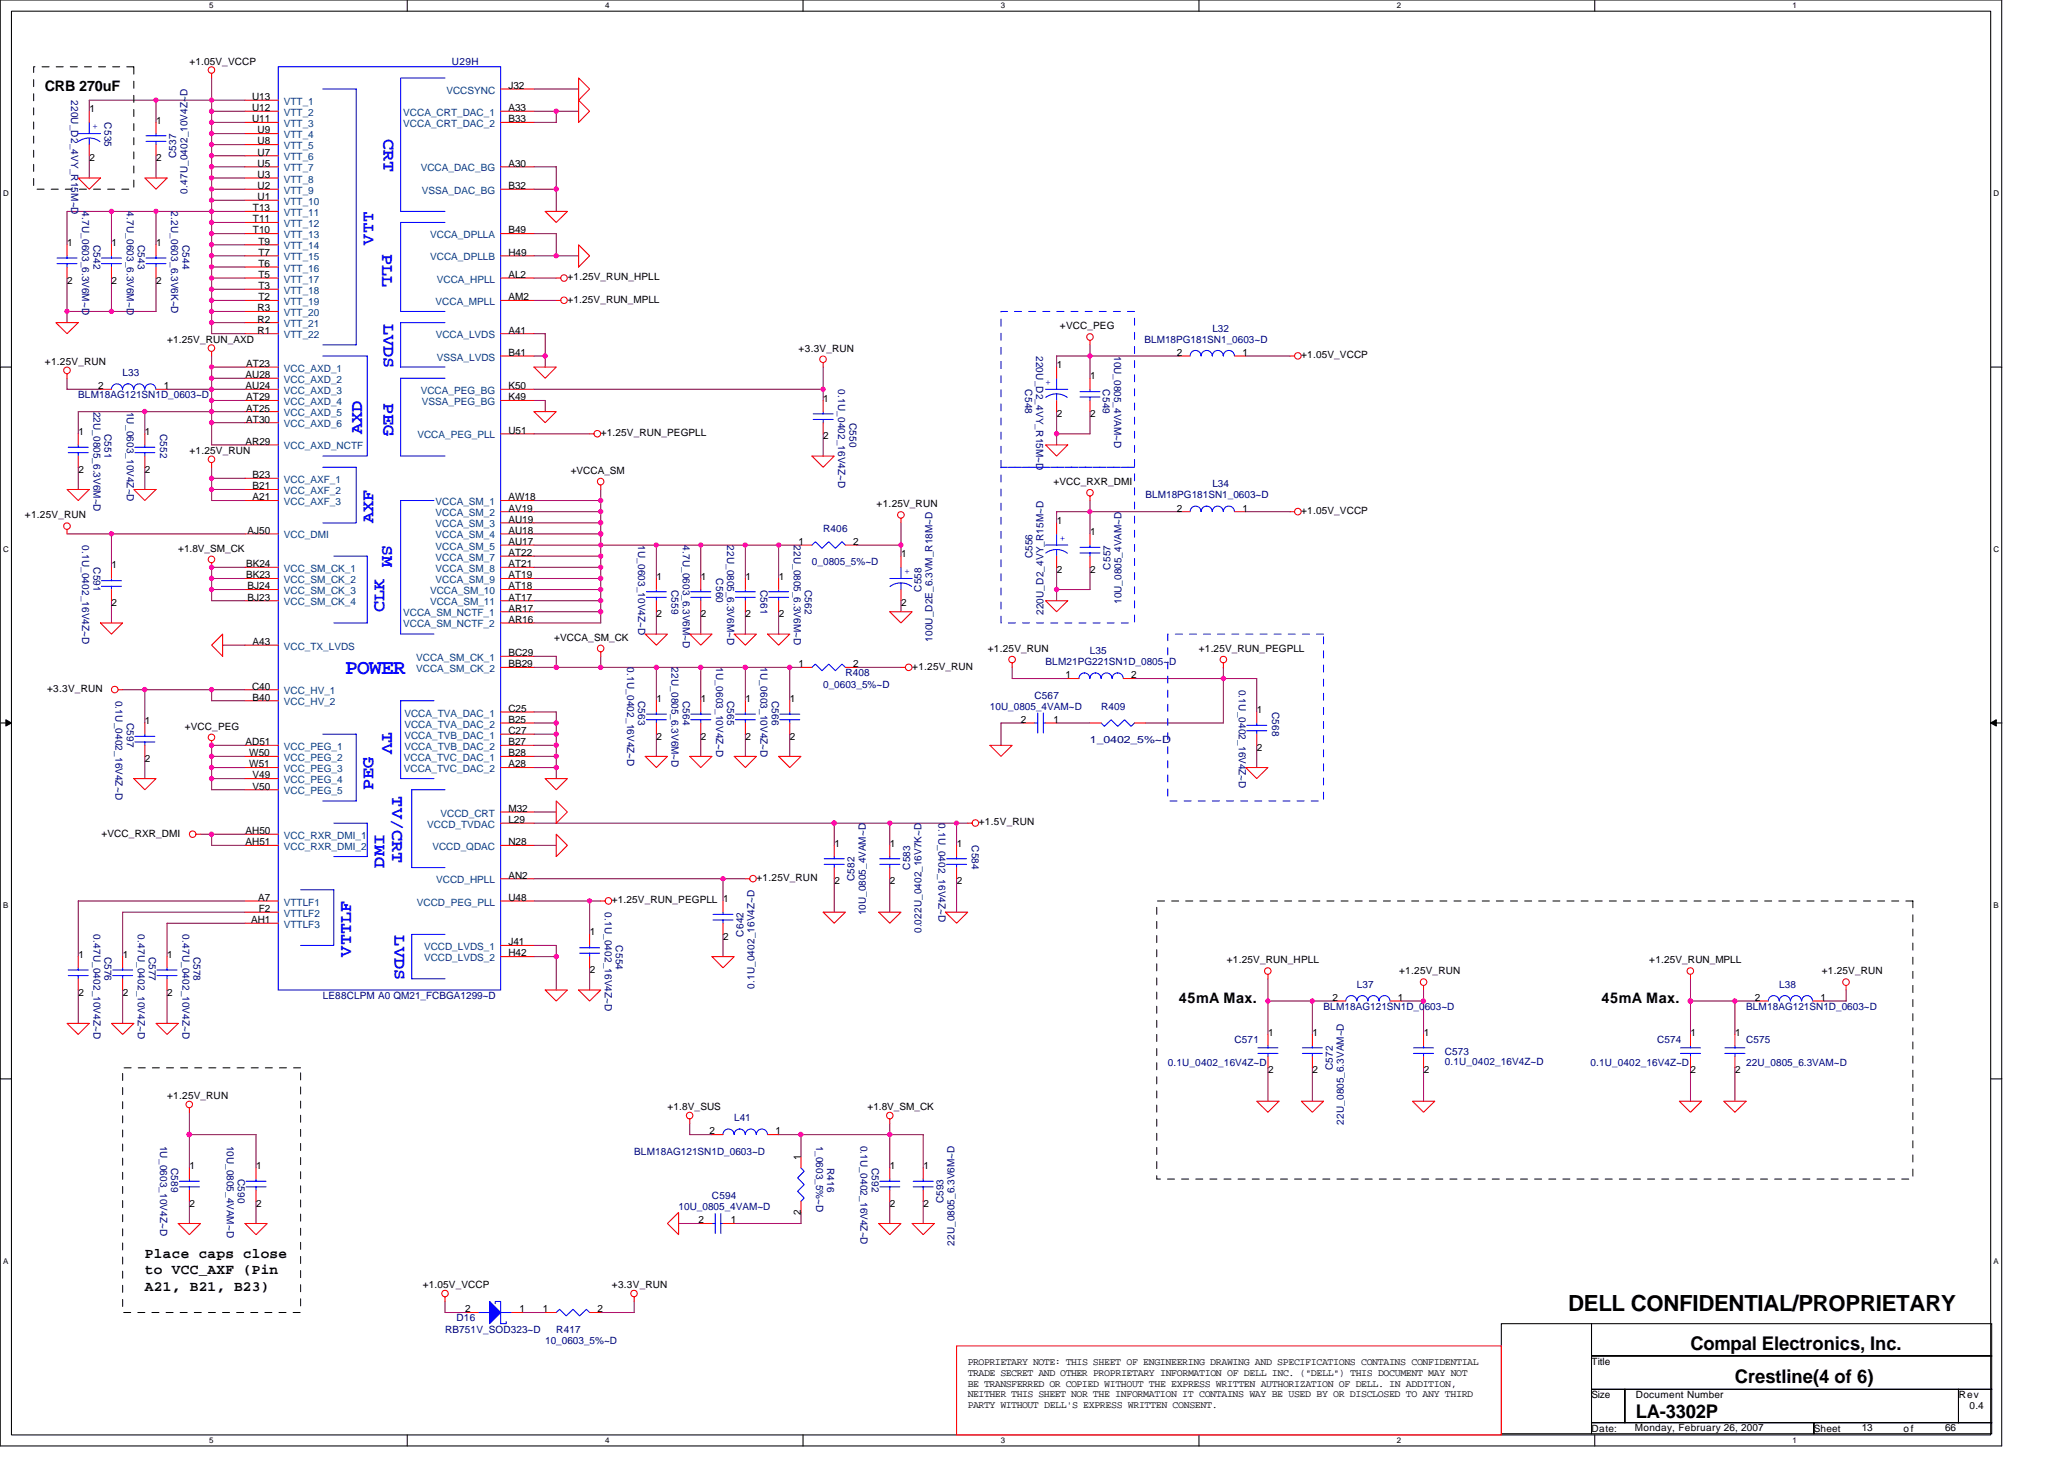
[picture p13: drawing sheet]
<svg xmlns="http://www.w3.org/2000/svg" width="297mm" height="210mm" viewBox="0 0 297 210" stroke-linecap="round" stroke-linejoin="round" font-family="sans-serif">
<defs><g id="words">
<text font-size="3.2" x="225.7" y="188.6">DELL CONFIDENTIAL/PROPRIETARY</text>
<text font-size="3" fill="#00f" x="49.7" y="97">POWER</text>
<g font-size="2.7">
<text x="243.3" y="194.2">Compal Electronics, Inc.</text>
<text x="235.4" y="204">LA-3302P</text>
<text x="249.7" y="199">Crestline(4 of 6)</text>
</g>
<g font-size="2.5" fill="#00f">
<text x="55.2" y="20" transform="rotate(90 55.2 20)">CRT</text>
<text x="53.7" y="35.2" transform="rotate(-90 53.7 35.2)">VTT</text>
<text x="55" y="36.5" transform="rotate(90 55 36.5)">PLL</text>
<text x="55.2" y="46.6" transform="rotate(90 55.2 46.6)">LVDS</text>
<text x="55.2" y="57.9" transform="rotate(90 55.2 57.9)">PEG</text>
<text x="52.1" y="62.4" transform="rotate(-90 52.1 62.4)">AXD</text>
<text x="53.7" y="75.2" transform="rotate(-90 53.7 75.2)">AXF</text>
<text x="55" y="78.4" transform="rotate(90 55 78.4)">SM</text>
<text x="55.3" y="88" transform="rotate(-90 55.3 88)">CLK</text>
<text x="55" y="105.3" transform="rotate(90 55 105.3)">TV</text>
<text x="53.7" y="113.6" transform="rotate(-90 53.7 113.6)">PEG</text>
<text x="56.4" y="114.6" transform="rotate(90 56.4 114.6)">TV/CRT</text>
<text x="55.3" y="124.8" transform="rotate(-90 55.3 124.8)">DMI</text>
<text x="50.5" y="137.6" transform="rotate(-90 50.5 137.6)">VTTLF</text>
<text x="56.8" y="134.6" transform="rotate(90 56.8 134.6)">LVDS</text>
</g>
<g font-size="2.1">
<text x="6.5" y="13.1">CRB 270uF</text>
<text x="169.7" y="144.4">45mA Max.</text>
<text x="230.5" y="144.4">45mA Max.</text>
<text x="20.8" y="181">Place caps close</text>
<text x="20.8" y="183.3">to VCC_AXF (Pin</text>
<text x="20.8" y="185.7">A21, B21, B23)</text>
</g>
<g font-size="1.4">
<text x="27.3" y="9.3">+1.05V_VCCP</text>
<text x="12.9" y="16.2">1</text>
<text x="22.5" y="17.8">1</text>
<text x="36.3" y="14.4">U13</text>
<text x="36.3" y="16">U12</text>
<text x="36.3" y="17.6">U11</text>
<text x="73.2" y="12.8">J32</text>
<text x="73.2" y="16">A33</text>
<text x="73.2" y="17.6">B33</text>
<text x="12.9" y="23.2">2</text>
<text x="22.5" y="23.2">2</text>
<text x="37.1" y="19.2">U9</text>
<text x="37.1" y="20.8">U8</text>
<text x="37.1" y="22.4">U7</text>
<text x="37.1" y="24">U5</text>
<text x="73.2" y="24">A30</text>
<text x="37.1" y="25.6">U3</text>
<text x="37.1" y="27.2">U2</text>
<text x="37.1" y="28.8">U1</text>
<text x="73.2" y="27.2">B32</text>
<text x="9.7" y="35.4">1</text>
<text x="16.1" y="35.4">1</text>
<text x="22.5" y="35.4">1</text>
<text x="36.4" y="30.4">T13</text>
<text x="36.4" y="32">T11</text>
<text x="36.4" y="33.6">T10</text>
<text x="37.2" y="35.2">T9</text>
<text x="73.2" y="33.6">B49</text>
<text x="9.7" y="40.8">2</text>
<text x="16.1" y="40.8">2</text>
<text x="22.5" y="40.8">2</text>
<text x="37.2" y="36.8">T7</text>
<text x="37.2" y="38.4">T6</text>
<text x="37.2" y="40">T5</text>
<text x="37.2" y="41.6">T3</text>
<text x="73.2" y="36.8">H49</text>
<text x="73.2" y="40">AL2</text>
<text x="81.7" y="40.3">+1.25V_RUN_HPLL</text>
<text x="37.1" y="44.8">R3</text>
<text x="37.1" y="46.4">R2</text>
<text x="37.1" y="48">R1</text>
<text x="37.2" y="43.2">T2</text>
<text x="73.2" y="43.2">AM2</text>
<text x="73.2" y="48">A41</text>
<text x="81.7" y="43.5">+1.25V_RUN_MPLL</text>
<text x="152.5" y="47.4">+VCC_PEG</text>
<text x="6.5" y="52.5">+1.25V_RUN</text>
<text x="24" y="49.3">+1.25V_RUN_AXD</text>
<text x="35.5" y="52.8">AT23</text>
<text x="73.2" y="51.2">B41</text>
<text x="114.9" y="50.6">+3.3V_RUN</text>
<text x="152.1" y="53">1</text>
<text x="169.4" y="51.2">2</text>
<text x="178.8" y="51.2">1</text>
<text x="187.3" y="51.5">+1.05V_VCCP</text>
<text x="14.1" y="56">2</text>
<text x="23.6" y="56">1</text>
<text x="35.3" y="54.4">AU28</text>
<text x="35.3" y="56">AU24</text>
<text x="35.5" y="57.6">AT29</text>
<text x="35.5" y="59.2">AT25</text>
<text x="73.2" y="56">K50</text>
<text x="73.2" y="57.6">K49</text>
<text x="118.5" y="57.8">1</text>
<text x="156.9" y="54.6">1</text>
<text x="11.3" y="62.6">1</text>
<text x="20.9" y="62.6">1</text>
<text x="27.3" y="65.3">+1.25V_RUN</text>
<text x="35.3" y="64">AR29</text>
<text x="35.5" y="60.8">AT30</text>
<text x="73.2" y="62.4">U51</text>
<text x="86.5" y="62.7">+1.25V_RUN_PEGPLL</text>
<text x="118.5" y="63.2">2</text>
<text x="152.1" y="60">2</text>
<text x="156.9" y="60">2</text>
<text x="11.3" y="68">2</text>
<text x="20.9" y="68">2</text>
<text x="36.4" y="68.8">B23</text>
<text x="36.4" y="70.4">B21</text>
<text x="36.4" y="72">A21</text>
<text x="73.2" y="72">AW18</text>
<text x="82.1" y="68.2">+VCCA_SM</text>
<text x="151.6" y="69.8">+VCC_RXR_DMI</text>
<text x="3.6" y="74.6">+1.25V_RUN</text>
<text x="35.6" y="76.8">AJ50</text>
<text x="73.2" y="73.6">AV19</text>
<text x="73.2" y="75.2">AU19</text>
<text x="73.2" y="76.8">AU18</text>
<text x="126.1" y="73">+1.25V_RUN</text>
<text x="152.1" y="75.4">1</text>
<text x="156.9" y="77">1</text>
<text x="169.4" y="73.6">2</text>
<text x="178.8" y="73.6">1</text>
<text x="187.3" y="74">+1.05V_VCCP</text>
<text x="16.1" y="81.8">1</text>
<text x="25.7" y="79.4">+1.8V_SM_CK</text>
<text x="35.4" y="81.6">BK24</text>
<text x="35.4" y="83.2">BK23</text>
<text x="73.2" y="78.4">AU17</text>
<text x="73.2" y="80">AT22</text>
<text x="73.2" y="81.6">AT21</text>
<text x="73.2" y="83.2">AT19</text>
<text x="94.5" y="83.4">1</text>
<text x="100.9" y="83.4">1</text>
<text x="107.3" y="83.4">1</text>
<text x="112.1" y="83.4">1</text>
<text x="114.9" y="78.4">1</text>
<text x="122.8" y="78.4">2</text>
<text x="129.7" y="80.2">1</text>
<text x="152.1" y="82.4">2</text>
<text x="156.9" y="82.4">2</text>
<text x="16.1" y="87.2">2</text>
<text x="35.6" y="84.8">BJ24</text>
<text x="35.6" y="86.4">BJ23</text>
<text x="73.2" y="84.8">AT18</text>
<text x="73.2" y="86.4">AT17</text>
<text x="73.2" y="88">AR17</text>
<text x="73.2" y="89.6">AR16</text>
<text x="94.5" y="88.8">2</text>
<text x="100.9" y="88.8">2</text>
<text x="107.3" y="88.8">2</text>
<text x="112.1" y="88.8">2</text>
<text x="129.7" y="87.2">2</text>
<text x="36.4" y="92.8">A43</text>
<text x="73.2" y="94.4">BC29</text>
<text x="73.2" y="96">BB29</text>
<text x="79.7" y="92.2">+VCCA_SM_CK</text>
<text x="114.9" y="96">1</text>
<text x="122.8" y="96">2</text>
<text x="142.2" y="93.8">+1.25V_RUN</text>
<text x="172.5" y="93.8">+1.25V_RUN_PEGPLL</text>
<text x="6.8" y="99.5">+3.3V_RUN</text>
<text x="36.3" y="99.2">C40</text>
<text x="36.4" y="100.8">B40</text>
<text x="94.5" y="101">1</text>
<text x="100.9" y="101">1</text>
<text x="107.3" y="101">1</text>
<text x="113.7" y="101">1</text>
<text x="131.3" y="96.4">+1.25V_RUN</text>
<text x="153.3" y="97.6">1</text>
<text x="162.8" y="97.6">2</text>
<text x="20.9" y="104.2">1</text>
<text x="26.6" y="105">+VCC_PEG</text>
<text x="35.3" y="107.2">AD51</text>
<text x="73.2" y="102.4">C25</text>
<text x="73.2" y="104">B25</text>
<text x="73.2" y="105.6">C27</text>
<text x="73.2" y="107.2">B27</text>
<text x="94.5" y="106.4">2</text>
<text x="100.9" y="106.4">2</text>
<text x="107.3" y="106.4">2</text>
<text x="113.7" y="106.4">2</text>
<text x="146.9" y="104">2</text>
<text x="151.6" y="104">1</text>
<text x="180.9" y="102.6">1</text>
<text x="20.9" y="109.6">2</text>
<text x="35.9" y="108.8">W50</text>
<text x="35.9" y="110.4">W51</text>
<text x="36.4" y="112">V49</text>
<text x="36.4" y="113.6">V50</text>
<text x="73.2" y="108.8">B28</text>
<text x="73.2" y="110.4">A28</text>
<text x="180.9" y="108">2</text>
<text x="35.3" y="120">AH50</text>
<text x="73.2" y="116.8">M32</text>
<text x="73.2" y="118.4">L29</text>
<text x="140.9" y="118.7">+1.5V_RUN</text>
<text x="14.6" y="120.4">+VCC_RXR_DMI</text>
<text x="35.3" y="121.6">AH51</text>
<text x="73.2" y="121.6">N28</text>
<text x="120.1" y="121.8">1</text>
<text x="128.1" y="121.8">1</text>
<text x="137.7" y="121.8">1</text>
<text x="37.2" y="129.6">A7</text>
<text x="37.2" y="131.2">F2</text>
<text x="73.2" y="126.4">AN2</text>
<text x="73.2" y="129.6">U48</text>
<text x="88" y="130">+1.25V_RUN_PEGPLL 1</text>
<text x="108.9" y="126.7">+1.25V_RUN</text>
<text x="120.1" y="127.2">2</text>
<text x="128.1" y="127.2">2</text>
<text x="137.7" y="127.2">2</text>
<text x="11.3" y="137.8">1</text>
<text x="17.7" y="137.8">1</text>
<text x="24.1" y="137.8">1</text>
<text x="36.1" y="132.8">AH1</text>
<text x="73.2" y="136">J41</text>
<text x="73.2" y="137.6">H42</text>
<text x="84.9" y="134.6">1</text>
<text x="104.1" y="135.2">2</text>
<text x="11.3" y="143.2">2</text>
<text x="17.7" y="143.2">2</text>
<text x="24.1" y="143.2">2</text>
<text x="84.9" y="140">2</text>
<text x="176.5" y="138.6">+1.25V_RUN_HPLL</text>
<text x="191.7" y="144">2</text>
<text x="201.2" y="144">1</text>
<text x="201.4" y="140.2">+1.25V_RUN</text>
<text x="237.4" y="138.6">+1.25V_RUN_MPLL</text>
<text x="252.6" y="144">2</text>
<text x="262" y="144">1</text>
<text x="262.2" y="140.2">+1.25V_RUN</text>
<text x="182.5" y="149">1</text>
<text x="188.9" y="149">1</text>
<text x="204.9" y="149">1</text>
<text x="243.3" y="149">1</text>
<text x="249.7" y="149">1</text>
<text x="182.5" y="154.4">2</text>
<text x="188.9" y="154.4">2</text>
<text x="204.9" y="154.4">2</text>
<text x="243.3" y="154.4">2</text>
<text x="249.7" y="154.4">2</text>
<text x="24" y="158.1">+1.25V_RUN</text>
<text x="96.1" y="159.7">+1.8V_SUS</text>
<text x="124.9" y="159.7">+1.8V_SM_CK</text>
<text x="102.1" y="163.2">2</text>
<text x="111.6" y="163.2">1</text>
<text x="115.2" y="166.9" transform="rotate(-90 115.2 166.9)">1</text>
<text x="27.3" y="168.2">1</text>
<text x="27.3" y="173.7">2</text>
<text x="36.9" y="168.2">1</text>
<text x="36.9" y="173.7">2</text>
<text x="128.1" y="168.2">1</text>
<text x="128.1" y="173.7">2</text>
<text x="132.9" y="168.2">1</text>
<text x="132.9" y="173.7">2</text>
<text x="100.5" y="176">2</text>
<text x="105.2" y="176">1</text>
<text x="115.2" y="174.8" transform="rotate(-90 115.2 174.8)">2</text>
<text x="60.9" y="185.3">+1.05V_VCCP</text>
<text x="88" y="185.3">+3.3V_RUN</text>
<text x="66.9" y="188.8">2</text>
<text x="74.8" y="188.8">1</text>
<text x="78.1" y="188.8">1</text>
<text x="86" y="188.8">2</text>
<text x="139.3" y="196.4">PROPRIETARY NOTE: THIS SHEET OF ENGINEERING DRAWING AND SPECIFICATIONS CONTAINS CONFIDENTIAL</text>
<text x="139.3" y="197.9">TRADE SECRET AND OTHER PROPRIETARY INFORMATION OF DELL INC. (&quot;DELL&quot;) THIS DOCUMENT MAY NOT</text>
<text x="229" y="196.4">Title</text>
<text x="139.3" y="199.5">BE TRANSFERRED OR COPIED WITHOUT THE EXPRESS WRITTEN AUTHORIZATION OF DELL. IN ADDITION,</text>
<text x="139.3" y="201">NEITHER THIS SHEET NOR THE INFORMATION IT CONTAINS WAY BE USED BY OR DISCLOSED TO ANY THIRD</text>
<text x="139.3" y="202.6">PARTY WITHOUT DELL'S EXPRESS WRITTEN CONSENT.</text>
<text x="229" y="201.2">Size</text>
<text x="235.4" y="201.2">Document Number</text>
<text x="281.9" y="201.2">Rev</text>
<text x="283.4" y="202.8">0.4</text>
<text x="229" y="206">Date:</text>
<text x="235.3" y="205.8">Monday, February 26, 2007</text>
<text x="261" y="206">Sheet</text>
<text x="267.9" y="205.8">13</text>
<text x="274" y="206">of</text>
<text x="279.9" y="205.8">66</text>
</g>
<g font-size="1.4" fill="#000080">
<text x="65" y="9.3">U29H</text>
<text x="10.2" y="14.4" transform="rotate(90 10.2 14.4)">220U_D2_4VY_R15M~D</text>
<text x="15" y="17.6" transform="rotate(90 15 17.6)">C535</text>
<text x="25.4" y="22.7" transform="rotate(-90 25.4 22.7)">C537</text>
<text x="27" y="27.9" transform="rotate(-90 27 27.9)">0.47U_0402_10V4Z~D</text>
<text x="11.8" y="30.4" transform="rotate(90 11.8 30.4)">4.7U_0603_6.3V6M~D</text>
<text x="13.4" y="35.2" transform="rotate(90 13.4 35.2)">C542</text>
<text x="18.2" y="30.4" transform="rotate(90 18.2 30.4)">4.7U_0603_6.3V6M~D</text>
<text x="19.8" y="35.2" transform="rotate(90 19.8 35.2)">C543</text>
<text x="24.6" y="30.4" transform="rotate(90 24.6 30.4)">2.2U_0603_6.3V6K~D</text>
<text x="26.2" y="35.2" transform="rotate(90 26.2 35.2)">C544</text>
<text x="174.5" y="47.7">L32</text>
<text x="149.1" y="51.2" transform="rotate(90 149.1 51.2)">220U_D2_4VY_R15M~D</text>
<text x="160.3" y="51.2" transform="rotate(90 160.3 51.2)">10U_0805_4VAM~D</text>
<text x="164.7" y="49.3">BLM18PG181SN1_0603~D</text>
<text x="11.3" y="57.3">BLM18AG121SN1D_0603~D</text>
<text x="13.4" y="59.2" transform="rotate(90 13.4 59.2)">22U_0805_6.3V6M~D</text>
<text x="17.6" y="54.1">L33</text>
<text x="18.2" y="59.2" transform="rotate(90 18.2 59.2)">1U_0603_10V4Z~D</text>
<text x="120.6" y="56" transform="rotate(90 120.6 56)">0.1U_0402_16V4Z~D</text>
<text x="147.5" y="56" transform="rotate(90 147.5 56)">C548</text>
<text x="158.7" y="56" transform="rotate(90 158.7 56)">C549</text>
<text x="15" y="62.4" transform="rotate(90 15 62.4)">C551</text>
<text x="23" y="62.4" transform="rotate(90 23 62.4)">C552</text>
<text x="122.3" y="60.8" transform="rotate(90 122.3 60.8)">C550</text>
<text x="164.9" y="71.7">BLM18PG181SN1_0603~D</text>
<text x="174.5" y="70.1">L34</text>
<text x="118.5" y="76.5">R406</text>
<text x="11.8" y="78.4" transform="rotate(90 11.8 78.4)">0.1U_0402_16V4Z~D</text>
<text x="13.4" y="81.6" transform="rotate(90 13.4 81.6)">C591</text>
<text x="91.8" y="78.4" transform="rotate(90 91.8 78.4)">1U_0603_10V4Z~D</text>
<text x="98.3" y="78.4" transform="rotate(90 98.3 78.4)">4.7U_0603_6.3V6M~D</text>
<text x="103.1" y="83.2" transform="rotate(90 103.1 83.2)">C560</text>
<text x="104.6" y="78.4" transform="rotate(90 104.6 78.4)">22U_0805_6.3V6M~D</text>
<text x="114.3" y="78.4" transform="rotate(90 114.3 78.4)">22U_0805_6.3V6M~D</text>
<text x="116.9" y="81.3">0_0805_5%~D</text>
<text x="148.6" y="80.3" transform="rotate(-90 148.6 80.3)">C556</text>
<text x="159.8" y="81.9" transform="rotate(-90 159.8 81.9)">C557</text>
<text x="96.6" y="84.8" transform="rotate(90 96.6 84.8)">C559</text>
<text x="109.4" y="84.8" transform="rotate(90 109.4 84.8)">C561</text>
<text x="115.8" y="84.8" transform="rotate(90 115.8 84.8)">C562</text>
<text x="132.6" y="85.1" transform="rotate(-90 132.6 85.1)">C558</text>
<text x="150.2" y="88.5" transform="rotate(-90 150.2 88.5)">220U_D2_4VY_R15M~D</text>
<text x="161.4" y="86.9" transform="rotate(-90 161.4 86.9)">10U_0805_4VAM~D</text>
<text x="134.2" y="92.4" transform="rotate(-90 134.2 92.4)">100U_D2E_6.3VM_R18M~D</text>
<text x="150.5" y="95.7">BLM21PG221SN1D_0805~D</text>
<text x="156.9" y="94.1">L35</text>
<text x="16.6" y="100.8" transform="rotate(90 16.6 100.8)">0.1U_0402_16V4Z~D</text>
<text x="90.3" y="96" transform="rotate(90 90.3 96)">0.1U_0402_16V4Z~D</text>
<text x="91.8" y="100.8" transform="rotate(90 91.8 100.8)">C563</text>
<text x="96.6" y="96" transform="rotate(90 96.6 96)">22U_0805_6.3V6M~D</text>
<text x="98.3" y="100.8" transform="rotate(90 98.3 100.8)">C564</text>
<text x="103.1" y="96" transform="rotate(90 103.1 96)">1U_0603_10V4Z~D</text>
<text x="104.6" y="100.8" transform="rotate(90 104.6 100.8)">C565</text>
<text x="109.4" y="96" transform="rotate(90 109.4 96)">1U_0603_10V4Z~D</text>
<text x="111.1" y="100.8" transform="rotate(90 111.1 100.8)">C566</text>
<text x="118.5" y="98.9">0_0603_5%~D</text>
<text x="121.7" y="97.3">R408</text>
<text x="148.9" y="100.5">C567</text>
<text x="178.3" y="99.2" transform="rotate(90 178.3 99.2)">0.1U_0402_16V4Z~D</text>
<text x="18.2" y="104" transform="rotate(90 18.2 104)">C597</text>
<text x="142.5" y="102.1">10U_0805_4VAM~D</text>
<text x="156.9" y="106.9">1_0402_5%~D</text>
<text x="158.5" y="102.1">R409</text>
<text x="183.1" y="102.4" transform="rotate(90 183.1 102.4)">C568</text>
<text x="135.1" y="118.4" transform="rotate(90 135.1 118.4)">0.1U_0402_16V4Z~D</text>
<text x="131" y="125.1" transform="rotate(-90 131 125.1)">C583</text>
<text x="139.8" y="121.6" transform="rotate(90 139.8 121.6)">C584</text>
<text x="87.1" y="131.2" transform="rotate(90 87.1 131.2)">0.1U_0402_16V4Z~D</text>
<text x="123" y="126.7" transform="rotate(-90 123 126.7)">C582</text>
<text x="124.6" y="131.7" transform="rotate(-90 124.6 131.7)">10U_0805_4VAM~D</text>
<text x="13.4" y="134.4" transform="rotate(90 13.4 134.4)">0.47U_0402_10V4Z~D</text>
<text x="15" y="137.6" transform="rotate(90 15 137.6)">C576</text>
<text x="19.8" y="134.4" transform="rotate(90 19.8 134.4)">0.47U_0402_10V4Z~D</text>
<text x="21.4" y="137.6" transform="rotate(90 21.4 137.6)">C577</text>
<text x="26.2" y="134.4" transform="rotate(90 26.2 134.4)">0.47U_0402_10V4Z~D</text>
<text x="27.8" y="137.6" transform="rotate(90 27.8 137.6)">C578</text>
<text x="88.6" y="136" transform="rotate(90 88.6 136)">C554</text>
<text x="107" y="134.7" transform="rotate(-90 107 134.7)">C642</text>
<text x="132.6" y="134.3" transform="rotate(-90 132.6 134.3)">0.022U_0402_16V7K~D</text>
<text x="46.5" y="143.7">LE88CLPM A0 QM21_FCBGA1299~D</text>
<text x="108.6" y="142.3" transform="rotate(-90 108.6 142.3)">0.1U_0402_16V4Z~D</text>
<text x="195.3" y="142.1">L37</text>
<text x="256.1" y="142.1">L38</text>
<text x="190.5" y="145.3">BLM18AG121SN1D_0603~D</text>
<text x="251.3" y="145.3">BLM18AG121SN1D_0603~D</text>
<text x="168.1" y="153.3">0.1U_0402_16V4Z~D</text>
<text x="177.7" y="150.1">C571</text>
<text x="191.8" y="153.9" transform="rotate(-90 191.8 153.9)">C572</text>
<text x="207.9" y="151.7">C573</text>
<text x="207.9" y="153.2">0.1U_0402_16V4Z~D</text>
<text x="228.9" y="153.3">0.1U_0402_16V4Z~D</text>
<text x="238.5" y="150.1">C574</text>
<text x="251.3" y="150.1">C575</text>
<text x="251.3" y="153.3">22U_0805_6.3VAM~D</text>
<text x="105.7" y="161.3">L41</text>
<text x="193.4" y="161.8" transform="rotate(-90 193.4 161.8)">22U_0805_6.3VAM~D</text>
<text x="23" y="164.8" transform="rotate(90 23 164.8)">1U_0603_10V4Z~D</text>
<text x="32.6" y="164.8" transform="rotate(90 32.6 164.8)">10U_0805_4VAM~D</text>
<text x="91.3" y="166.1">BLM18AG121SN1D_0603~D</text>
<text x="117.5" y="164.8" transform="rotate(90 117.5 164.8)">1_0603_5%~D</text>
<text x="123.8" y="164.8" transform="rotate(90 123.8 164.8)">0.1U_0402_16V4Z~D</text>
<text x="24.6" y="168" transform="rotate(90 24.6 168)">C589</text>
<text x="34.2" y="169.6" transform="rotate(90 34.2 169.6)">C590</text>
<text x="102.5" y="172.5">C594</text>
<text x="119.1" y="168" transform="rotate(90 119.1 168)">R416</text>
<text x="125.5" y="168" transform="rotate(90 125.5 168)">C592</text>
<text x="135.8" y="173.1" transform="rotate(-90 135.8 173.1)">C593</text>
<text x="97.7" y="174.1">10U_0805_4VAM~D</text>
<text x="137.4" y="179.2" transform="rotate(-90 137.4 179.2)">22U_0805_6.3V6M~D</text>
<text x="64" y="191.7">RB751V_SOD323~D</text>
<text x="65.7" y="190.1">D16</text>
<text x="80" y="191.7">R417</text>
<text x="78.5" y="193.3">10_0603_5%~D</text>
</g>
<g font-size="1.4" fill="#004080">
<text x="40.8" y="15.1">VTT_1</text>
<text x="40.8" y="16.7">VTT_2</text>
<text x="58" y="16.7">VCCA_CRT_DAC_1</text>
<text x="64.2" y="13.5">VCCSYNC</text>
<text x="40.8" y="18.3">VTT_3</text>
<text x="40.8" y="19.9">VTT_4</text>
<text x="40.8" y="21.5">VTT_5</text>
<text x="40.8" y="23.1">VTT_6</text>
<text x="58" y="18.3">VCCA_CRT_DAC_2</text>
<text x="40.8" y="24.7">VTT_7</text>
<text x="40.8" y="26.3">VTT_8</text>
<text x="40.8" y="27.9">VTT_9</text>
<text x="40.8" y="29.5">VTT_10</text>
<text x="60.6" y="24.7">VCCA_DAC_BG</text>
<text x="60.7" y="27.9">VSSA_DAC_BG</text>
<text x="40.8" y="31.1">VTT_11</text>
<text x="40.8" y="32.7">VTT_12</text>
<text x="40.8" y="34.3">VTT_13</text>
<text x="40.8" y="35.9">VTT_14</text>
<text x="61.9" y="34.3">VCCA_DPLLA</text>
<text x="40.8" y="37.5">VTT_15</text>
<text x="40.8" y="39.1">VTT_16</text>
<text x="40.8" y="40.7">VTT_17</text>
<text x="61.9" y="37.5">VCCA_DPLLB</text>
<text x="62.9" y="40.7">VCCA_HPLL</text>
<text x="40.8" y="42.3">VTT_18</text>
<text x="40.8" y="43.9">VTT_19</text>
<text x="40.8" y="45.5">VTT_20</text>
<text x="40.8" y="47.1">VTT_21</text>
<text x="62.7" y="43.9">VCCA_MPLL</text>
<text x="40.8" y="48.7">VTT_22</text>
<text x="40.8" y="53.5">VCC_AXD_1</text>
<text x="62.7" y="48.7">VCCA_LVDS</text>
<text x="62.9" y="51.9">VSSA_LVDS</text>
<text x="40.8" y="55.1">VCC_AXD_2</text>
<text x="40.8" y="56.7">VCC_AXD_3</text>
<text x="40.8" y="58.3">VCC_AXD_4</text>
<text x="40.8" y="59.9">VCC_AXD_5</text>
<text x="60.6" y="56.7">VCCA_PEG_BG</text>
<text x="60.7" y="58.3">VSSA_PEG_BG</text>
<text x="40.8" y="61.5">VCC_AXD_6</text>
<text x="40.8" y="64.7">VCC_AXD_NCTF</text>
<text x="60.1" y="63.1">VCCA_PEG_PLL</text>
<text x="40.8" y="69.5">VCC_AXF_1</text>
<text x="40.8" y="71.1">VCC_AXF_2</text>
<text x="40.8" y="72.7">VCC_AXF_3</text>
<text x="40.8" y="77.5">VCC_DMI</text>
<text x="62.7" y="72.7">VCCA_SM_1</text>
<text x="62.7" y="74.3">VCCA_SM_2</text>
<text x="62.7" y="75.9">VCCA_SM_3</text>
<text x="62.7" y="77.5">VCCA_SM_4</text>
<text x="40.8" y="82.3">VCC_SM_CK_1</text>
<text x="40.8" y="83.9">VCC_SM_CK_2</text>
<text x="62.7" y="79.1">VCCA_SM_5</text>
<text x="62.7" y="80.7">VCCA_SM_7</text>
<text x="62.7" y="82.3">VCCA_SM_8</text>
<text x="62.7" y="83.9">VCCA_SM_9</text>
<text x="40.8" y="85.5">VCC_SM_CK_3</text>
<text x="40.8" y="87.1">VCC_SM_CK_4</text>
<text x="58" y="88.7">VCCA_SM_NCTF_1</text>
<text x="61.9" y="85.5">VCCA_SM_10</text>
<text x="61.9" y="87.1">VCCA_SM_11</text>
<text x="40.8" y="93.5">VCC_TX_LVDS</text>
<text x="58" y="90.3">VCCA_SM_NCTF_2</text>
<text x="59.9" y="95.1">VCCA_SM_CK_1</text>
<text x="40.8" y="99.9">VCC_HV_1</text>
<text x="40.8" y="101.5">VCC_HV_2</text>
<text x="59.9" y="96.7">VCCA_SM_CK_2</text>
<text x="40.8" y="107.9">VCC_PEG_1</text>
<text x="58.2" y="103.1">VCCA_TVA_DAC_1</text>
<text x="58.2" y="104.7">VCCA_TVA_DAC_2</text>
<text x="58.2" y="106.3">VCCA_TVB_DAC_1</text>
<text x="58.2" y="107.9">VCCA_TVB_DAC_2</text>
<text x="40.8" y="109.5">VCC_PEG_2</text>
<text x="40.8" y="111.1">VCC_PEG_3</text>
<text x="40.8" y="112.7">VCC_PEG_4</text>
<text x="58.1" y="109.5">VCCA_TVC_DAC_1</text>
<text x="58.1" y="111.1">VCCA_TVC_DAC_2</text>
<text x="40.8" y="114.3">VCC_PEG_5</text>
<text x="61.5" y="119.1">VCCD_TVDAC</text>
<text x="63.4" y="117.5">VCCD_CRT</text>
<text x="40.8" y="120.7">VCC_RXR_DMI_1</text>
<text x="40.8" y="122.3">VCC_RXR_DMI_2</text>
<text x="62.2" y="122.3">VCCD_QDAC</text>
<text x="40.8" y="130.3">VTTLF1</text>
<text x="40.8" y="131.9">VTTLF2</text>
<text x="60" y="130.3">VCCD_PEG_PLL</text>
<text x="62.8" y="127.1">VCCD_HPLL</text>
<text x="40.8" y="133.5">VTTLF3</text>
<text x="61" y="136.7">VCCD_LVDS_1</text>
<text x="61" y="138.3">VCCD_LVDS_2</text>
</g>
<g font-size="1.4" fill="#00f">
<text x="13.3" y="18.6">+</text>
<text x="150.5" y="55.4">+</text>
<text x="152.5" y="77.8">+</text>
<text x="130.2" y="82.6">+</text>
</g>
<g font-size="1.1">
<text x="30.1" y="1.2">5</text>
<text x="87.1" y="1.2">4</text>
<text x="144" y="1.2">3</text>
<text x="201" y="1.2">2</text>
<text x="258" y="1.2">1</text>
<text x=".4" y="28.2">D</text>
<text x="286.9" y="28.2">D</text>
<text x=".4" y="79.4">C</text>
<text x="286.9" y="79.4">C</text>
<text x=".4" y="130.6">B</text>
<text x="286.9" y="130.6">B</text>
<text x=".4" y="181.8">A</text>
<text x="286.9" y="181.8">A</text>
<text x="30.1" y="207.6">5</text>
<text x="87.1" y="207.6">4</text>
<text x="144" y="207.6">3</text>
<text x="201" y="207.6">2</text>
<text x="258" y="207.6">1</text>
</g>
</g></defs>
<path d="M0 0h288.1v208h-288.1zM1.6 1.6h284.9v204.8h-284.9z" fill="none" stroke="#000" stroke-width=".15"/>
<g fill="#fff">
<path d="M30.1 .2h.6v1.2h-.6z"/>
<path d="M30.1 206.6h.6v1.3h-.6z"/>
</g>
<path d="M58.6 0v1.6M58.6 206.4v1.6" fill="none" stroke="#000" stroke-width=".15"/>
<g fill="#fff">
<path d="M87.1 .2h.6v1.2h-.6z"/>
<path d="M87.1 206.6h.6v1.3h-.6z"/>
</g>
<path d="M115.6 0v1.6M115.6 206.4v1.6" fill="none" stroke="#000" stroke-width=".15"/>
<g fill="#fff">
<path d="M144 .2h.6v1.2h-.6z"/>
<path d="M144 206.6h.6v1.3h-.6z"/>
</g>
<path d="M172.5 0v1.6M172.5 206.4v1.6" fill="none" stroke="#000" stroke-width=".15"/>
<g fill="#fff">
<path d="M201 .2h.6v1.2h-.6z"/>
<path d="M201 206.6h.6v1.3h-.6z"/>
</g>
<path d="M229.5 0v1.6M229.5 206.4v1.6" fill="none" stroke="#000" stroke-width=".15"/>
<g fill="#fff">
<path d="M258 .2h.6v1.2h-.6z"/>
<path d="M258 206.6h.6v1.3h-.6z"/>
<path d="M.4 27.2h.8v1.3h-.8z"/>
<path d="M286.9 27.2h.8v1.3h-.8z"/>
<path d="M.4 78.4h.8v1.3h-.8z"/>
<path d="M286.9 78.4h.8v1.3h-.8z"/>
</g>
<path d="M0 52.8h1.6M286.5 52.8h1.6" fill="none" stroke="#000" stroke-width=".15"/>
<g fill="#fff">
<path d="M.4 129.6h.8v1.3h-.8z"/>
<path d="M286.9 129.6h.7v1.3h-.7z"/>
</g>
<path d="M0 104h1.6M286.5 104h1.6" fill="none" stroke="#000" stroke-width=".15"/>
<path d="M.8 103.5l.8 .5-.8 .5zM286.5 104l.8-.5v1z" fill="#000" stroke="#000" stroke-width=".14"/>
<g fill="#fff">
<path d="M.4 180.8h.8v1.3h-.8z"/>
<path d="M286.9 180.8h.7v1.3h-.7z"/>
</g>
<path d="M0 155.2h1.6M286.5 155.2h1.6M216.1 190.4h12.9v15.9h-12.9zM229 190.4h57.6v4.7h-57.6zM229 195.1h57.6v4.8h-57.6zM229 199.9h4.8v4.8h-4.8zM233.8 199.9h48.1v4.8h-48.1zM281.9 199.9h4.7v4.8h-4.7zM229 204.7h32v1.6h-32zM261 204.7h25.6v1.6h-25.6z" fill="none" stroke="#000" stroke-width=".15"/>
<g fill="none" stroke="#800040" stroke-width=".15">
<path d="M22.5 14.4v3.2M30.5 11.2v36.8h4.8M30.5 16h4.8M30.5 17.6h4.8M30.5 19.2h4.8M35.3 14.4h-22.5v1.6M76.9 12.8h6.4M76.9 16h6.4M80 16v1.6h-3.1M12.8 22.4v3.2M16 30.4v4.8M22.5 22.4v3.2"/>
<path d="M22.5 30.4v4.8M30.5 36.8h4.8M30.5 22.4h4.8M30.5 27.2h4.8M30.5 38.4h4.8M30.5 20.8h4.8M30.5 35.2h4.8M30.5 28.8h4.8M30.5 33.6h4.8M30.5 25.6h4.8M30.5 24h4.8M30.5 32h4.8"/>
<path d="M35.3 30.4h-25.7v4.8M76.9 33.6h3.1v3.2h-3.1M76.9 27.2h3.1M76.9 24h3.1v6.4M80 36.8h3.3M9.6 40v6.4M9.6 54.4v1.6h4.9M16 40v4.8M20.8 59.2v3.2M22.5 40v4.8h-12.9M24 56h11.3M30.5 51.2v12.8h4.8"/>
<path d="M30.5 46.4h4.8M30.5 40h4.8M30.5 54.4h4.8M30.5 41.6h4.8M30.5 57.6h4.8M30.5 43.2h4.8M30.5 52.8h4.8M30.5 44.8h4.8M35.3 59.2h-24v3.2M76.9 51.2h1.6M76.9 48h1.6v4.8M76.9 57.6h1.6v1.6"/>
<path d="M76.9 40h3.1M76.9 43.2h3.1M76.9 56h41.6M118.5 52.8v4.8M152.1 59.2v4.8M156.9 49.6v4.8M156.9 59.2v3.2h-4.8M169.7 51.2h-17.6v1.6M179.3 51.2h6.4M9.6 76.8h25.7M11.3 67.2v3.2M16 76.8v4.8"/>
<path d="M20.8 67.2v3.2M30.5 67.2v4.8h4.8M30.5 60.8h4.8M30.5 70.4h4.8M30.5 68.8h4.8M76.9 73.6h9.6M76.9 72h9.6M76.9 78.4h17.6M76.9 76.8h9.6M76.9 75.2h9.6M76.9 62.4h8M86.5 70.4v19.2h-9.6"/>
<path d="M94.5 78.4h6.4v4.8M94.5 78.4v4.8M100.9 78.4h14.4M107.3 78.4v4.8M112.1 78.4v4.8M118.5 62.4v3.2M123.3 78.4h6.4M129.7 75.2v4.8M152.1 73.6h.1M152.1 73.6v1.6M152.1 73.6h17.6M156.9 72v4.8"/>
<path d="M179.3 73.6h6.4M16 86.4v3.2M17.6 99.2h17.7M20.8 99.2v4.8M30.5 99.2v1.6h4.8M30.5 84.8h4.8M30.5 83.2h4.8M32 92.8h3.3M35.3 81.6h-4.8v4.8h4.8M76.9 96h38.4M76.9 86.4h9.6M76.9 81.6h9.6"/>
<path d="M76.9 84.8h9.6M76.9 83.2h9.6M76.9 94.4h3.1v1.6M76.9 88h9.6M76.9 80h9.6M86.5 94.4v1.6M94.5 88v3.2M94.5 96v4.8M100.9 88v3.2M100.9 96v4.8M107.3 88v3.2M107.3 96v4.8"/>
<path d="M112.1 88v3.2M113.7 96v4.8M123.3 96h6.4M129.7 86.4v1.6M145.7 96v1.6h8M152.1 81.6v4.8M156.9 81.6v3.2h-4.8M163.3 97.6h17.6v4.8M176.1 96h.1M176.1 96v8h-11.2M20.8 108.8v3.2M30.5 110.4h4.8"/>
<path d="M30.5 108.8h4.8M30.5 112h4.8M35.3 107.2h-4.8v6.4h4.8M76.9 108.8h3.1v1.6M76.9 104h3.1M76.9 110.4h3.1M76.9 107.2h3.1M76.9 102.4h3.1v6.4M76.9 118.4h62.4M76.9 116.8h3.1M76.9 105.6h3.1M80 110.4v1.6"/>
<path d="M94.5 105.6v3.2M100.9 105.6v3.2M107.3 105.6v3.2M113.7 105.6v3.2M120.1 118.4v3.2M128.1 118.4v3.2M137.7 118.4v3.2M147.3 104h-3.2v3.2M152.1 104h4.8M180.9 107.2v3.2M28.8 120h6.5M30.5 120v1.6h4.8"/>
<path d="M35.3 129.6h-24v8M35.3 132.8h-11.3v4.8M35.3 131.2h-17.7v6.4M76.9 137.6h3.1M76.9 136h3.1v6.4M76.9 121.6h3.1M76.9 129.6h9.6M76.9 126.4h27.2M84.9 129.6v4.8M84.9 139.2v3.2M104.1 134.4v3.2M107.3 126.4h-3.2v3.2"/>
<path d="M120.1 126.4v4.8M128.1 126.4v4.8M137.7 126.4v4.8M11.3 142.4v4.8M17.6 142.4v4.8M24 142.4v4.8M182.5 144h9.6M182.5 140.8v8M182.5 153.6v4.8M188.9 144v4.8M188.9 153.6v4.8M201.7 144h3.2"/>
<path d="M204.9 153.6h.1M204.9 142.4v6.4M204.9 153.6v4.8M243.3 144h6.4v4.8M243.3 140.8v8M243.3 153.6v4.8M249.7 153.6v4.8M249.7 144h3.2M265.7 142.4v1.6h-3.2M27.3 163.2h9.5v4.8M27.3 160v8M27.3 172.8v3.2"/>
<path d="M36.8 172.8v3.2M97.7 176h3.2M99.3 161.6v1.6h3.2M112.1 163.2h20.8v4.8M115.3 174.4v1.6h-9.6M115.3 163.2v3.2M128.1 161.6v6.4M128.1 172.8v3.2M132.9 172.8v3.2M64 187.2v1.6h3.3M75.3 188.8h3.2M91.3 187.2v1.6h-4.8"/>
</g>
<g fill="none" stroke="#f00" stroke-width=".15">
<path d="M12.8 16v1.6M22.5 17.6v1.6M30.5 10.6v.6M35.3 16h4.7M35.3 17.6h4.7M35.3 14.4h4.7M35.3 19.2h4.7M72 12.8h4.9M72 16h4.9M72 17.6h4.9M83.3 14.4l1.6 1.6-1.6 1.6zM83.3 11.2l1.6 1.6-1.6 1.6z"/>
<path d="M9.6 35.2v1.6M9.6 38.4v1.6M11.3 25.6h3.2l-1.7 1.6zM12.8 20.8v1.6M16 35.2v1.6M16 38.4v1.6M20.8 25.6h3.2l-1.5 1.6zM22.5 20.8v1.6M22.5 35.2v1.6M22.5 38.4v1.6M35.3 24h4.7M35.3 27.2h4.7"/>
<path d="M35.3 33.6h4.7M35.3 36.8h4.7M35.3 20.8h4.7M35.3 22.4h4.7M35.3 25.6h4.7M35.3 28.8h4.7M35.3 30.4h4.7M35.3 32h4.7M35.3 35.2h4.7M35.3 38.4h4.7M72 24h4.9M72 27.2h4.9"/>
<path d="M72 33.6h4.9M72 36.8h4.9M78.5 30.4h3.2l-1.7 1.6zM83.3 35.2l1.6 1.6-1.6 1.6zM8 46.4h3.3l-1.7 1.6zM9.6 53.8v.6M14.5 56h1.5M22.5 56h1.5M30.5 50.6v.6M35.3 40h4.7M35.3 43.2h4.7M35.3 56h4.7"/>
<path d="M35.3 48h4.7M35.3 57.6h4.7M35.3 41.6h4.7M35.3 44.8h4.7M35.3 46.4h4.7M35.3 52.8h4.7M35.3 54.4h4.7M35.3 59.2h4.7M72 40h4.9M72 43.2h4.9M72 51.2h4.9M72 56h4.9"/>
<path d="M72 48h4.9M72 57.6h4.9M76.9 52.8h3.1l-1.5 1.6zM76.9 59.2h3.1l-1.5 1.6zM80 40h.7M80 43.2h.7M118.5 52.2v.6M118.5 57.6v1.6M152.1 52.8v1.6M152.1 57.6v1.6M156.9 49v.6M156.9 54.4v1.6"/>
<path d="M156.9 57.6v1.6M169.7 51.2h1.6M177.7 51.2h1.6M185.7 51.2h.6M9.6 70.4h3.2l-1.5 1.6zM9.6 76.2v.6M11.3 62.4v1.6M11.3 65.6v1.6M19.3 70.4h3.2l-1.7 1.6zM20.8 62.4v1.6M20.8 65.6v1.6M30.5 66.6v.6"/>
<path d="M35.3 72h4.7M35.3 76.8h4.7M35.3 68.8h4.7M35.3 70.4h4.7M35.3 60.8h4.7M35.3 64h4.7M72 62.4h4.9M72 73.6h4.9M72 78.4h4.9M72 72h4.9M72 75.2h4.9M72 76.8h4.9"/>
<path d="M84.9 62.4h.6M86.5 69.8v.6M115.3 78.4h1.6M116.9 65.6h3.2l-1.6 1.6zM118.5 60.8v1.6M121.7 78.4h1.6M129.7 74.6v.6M150.5 64h3.2l-1.6 1.6zM152.1 75.2v1.6M156.9 71.4v.6M156.9 76.8v1.6M169.7 73.6h1.6"/>
<path d="M177.7 73.6h1.6M185.7 73.6h.6M14.5 89.6h3.1l-1.6 1.6zM16 81.6v1.6M16 84.8v1.6M17 99.2h.6M30.5 92.8l1.5-1.6v3.2zM30.5 81v.6M35.3 99.2h4.7M35.3 81.6h4.7M35.3 83.2h4.7M35.3 84.8h4.7"/>
<path d="M35.3 86.4h4.7M35.3 92.8h4.7M72 96h4.9M72 80h4.9M72 81.6h4.9M72 83.2h4.9M72 84.8h4.9M72 86.4h4.9M72 88h4.9M72 89.6h4.9M72 94.4h4.9M86.5 93.8v.6"/>
<path d="M92.9 91.2h3.2l-1.6 1.6zM94.5 83.2v1.6M94.5 86.4v1.6M99.3 91.2h3.2l-1.6 1.6zM100.9 83.2v1.6M100.9 86.4v1.6M105.7 91.2h3.2l-1.6 1.6zM107.3 83.2v1.6M107.3 86.4v1.6M110.5 91.2h3.2l-1.6 1.6zM112.1 83.2v1.6M112.1 86.4v1.6"/>
<path d="M115.3 96h1.6M121.7 96h1.6M128.1 88h3.2l-1.6 1.6zM129.7 96h.6M129.7 80v1.6M129.7 84.8v1.6M145.7 95.4v.6M150.5 86.4h3.2l-1.6 1.6zM152.1 80v1.6M153.7 97.6h1.6M156.9 80v1.6M161.7 97.6h1.6"/>
<path d="M176.1 95.4v.6M19.3 112h3.2l-1.7 1.6zM20.8 104v1.6M20.8 107.2v1.6M30.5 106.6v.6M35.3 107.2h4.7M35.3 108.8h4.7M35.3 110.4h4.7M35.3 100.8h4.7M35.3 112h4.7M35.3 113.6h4.7M72 118.4h4.9"/>
<path d="M72 104h4.9M72 102.4h4.9M72 105.6h4.9M72 107.2h4.9M72 108.8h4.9M72 110.4h4.9M72 116.8h4.9M78.5 112h3.2l-1.7 1.6zM80 115.2l1.7 1.6-1.7 1.6zM92.9 108.8h3.2l-1.6 1.6zM94.5 100.8v1.6M94.5 104v1.6"/>
<path d="M99.3 108.8h3.2l-1.6 1.6zM100.9 100.8v1.6M100.9 104v1.6M105.7 108.8h3.2l-1.6 1.6zM107.3 100.8v1.6M107.3 104v1.6M112.1 108.8h3.2l-1.6 1.6zM113.7 100.8v1.6M113.7 104v1.6M139.3 118.4h.6M142.5 107.2h3.2l-1.6 1.6zM147.3 104h1.6"/>
<path d="M150.5 104h1.6M156.9 104h1.6M163.3 104h1.6M179.3 110.4h3.2l-1.6 1.6zM180.9 102.4v1.6M180.9 105.6v1.6M11.3 137.6v1.6M17.6 137.6v1.6M24 137.6v1.6M28.2 120h.6M35.3 120h4.7M35.3 129.6h4.7"/>
<path d="M35.3 121.6h4.7M35.3 131.2h4.7M35.3 132.8h4.7M72 129.6h4.9M72 126.4h4.9M72 121.6h4.9M72 136h4.9M72 137.6h4.9M80 120l1.7 1.6-1.7 1.6zM84.9 134.4v1.6M84.9 137.6v1.6M86.5 129.6h.6"/>
<path d="M102.5 137.6h3.2l-1.6 1.6zM104.1 129.6v1.6M104.1 132.8v1.6M107.3 126.4h.6M118.5 131.2h3.2l-1.6 1.6zM120.1 121.6v1.6M120.1 124.8v1.6M126.5 131.2h3.2l-1.6 1.6zM128.1 121.6v1.6M128.1 124.8v1.6M136.1 131.2h3.2l-1.6 1.6zM137.7 121.6v1.6"/>
<path d="M137.7 124.8v1.6M9.6 147.2h3.2l-1.5 1.6zM11.3 140.8v1.6M16 147.2h3.3l-1.7 1.6zM17.6 140.8v1.6M22.5 147.2h3.2l-1.7 1.6zM24 140.8v1.6M27.3 159.4v.6M78.5 142.4h3.2l-1.7 1.6zM83.3 142.4h3.2l-1.6 1.6zM180.9 158.4h3.2l-1.6 1.6zM182.5 140.2v.6"/>
<path d="M182.5 148.8v1.6M182.5 152v1.6M187.3 158.4h3.2l-1.6 1.6zM188.9 148.8v1.6M188.9 152v1.6M192.1 144h1.6M200.1 144h1.6M203.3 158.4h3.2l-1.6 1.6zM204.9 141.8v.6M204.9 148.8v1.6M204.9 152v1.6M241.7 158.4h3.2l-1.6 1.6z"/>
<path d="M243.3 140.2v.6M243.3 148.8v1.6M243.3 152v1.6M248.1 158.4h3.2l-1.6 1.6zM249.7 148.8v1.6M249.7 152v1.6M252.9 144h1.6M260.9 144h1.6M265.7 141.8v.6M25.7 176h3.1l-1.5 1.6zM27.3 168v1.6M27.3 171.2v1.6"/>
<path d="M35.3 176h3.2l-1.7 1.6zM36.8 168v1.6M36.8 171.2v1.6M96.1 176l1.6-1.6v3.2zM99.3 161v.6M100.9 176h1.6M102.5 163.2h1.6M104.1 176h1.6M110.5 163.2h1.6M115.3 166.4v1.6M115.3 172.8v1.6M126.5 176h3.2l-1.6 1.6z"/>
<path d="M128.1 161v.6M128.1 168v1.6M128.1 171.2v1.6M131.3 176h3.2l-1.6 1.6zM132.9 168v1.6M132.9 171.2v1.6M64 186.6v.6M67.3 188.8h1.6M73.7 188.8h1.6M78.5 188.8h1.5M84.9 188.8h1.6M91.3 186.6v.6"/>
<path d="M137.7 193.6h78.4v12.8h-78.4z"/>
<circle cx="30.4" cy="10.1" r=".47"/>
<circle cx="9.6" cy="53.3" r=".48"/>
<circle cx="30.4" cy="50.1" r=".47"/>
<circle cx="81.2" cy="40" r=".47"/>
<circle cx="81.2" cy="43.2" r=".47"/>
<circle cx="118.4" cy="51.7" r=".47"/>
<circle cx="156.9" cy="48.5" r=".47"/>
<circle cx="186.8" cy="51.2" r=".47"/>
<circle cx="9.6" cy="75.7" r=".47"/>
<circle cx="30.4" cy="66.1" r=".47"/>
<circle cx="86" cy="62.4" r=".47"/>
<circle cx="86.4" cy="69.3" r=".47"/>
<circle cx="129.7" cy="74.1" r=".47"/>
<circle cx="156.9" cy="70.9" r=".47"/>
<circle cx="186.8" cy="73.6" r=".48"/>
<circle cx="16.5" cy="99.2" r=".47"/>
<circle cx="30.4" cy="80.5" r=".47"/>
<circle cx="86.4" cy="93.3" r=".47"/>
<circle cx="130.8" cy="96" r=".47"/>
<circle cx="145.7" cy="94.9" r=".47"/>
<circle cx="176.1" cy="94.9" r=".47"/>
<circle cx="30.4" cy="106.1" r=".47"/>
<circle cx="140.4" cy="118.4" r=".47"/>
<circle cx="27.7" cy="120" r=".47"/>
<circle cx="87.6" cy="129.6" r=".47"/>
<circle cx="108.4" cy="126.4" r=".47"/>
<circle cx="182.4" cy="139.7" r=".47"/>
<circle cx="243.3" cy="139.7" r=".47"/>
<circle cx="27.2" cy="158.9" r=".47"/>
<circle cx="204.9" cy="141.3" r=".47"/>
<circle cx="265.7" cy="141.3" r=".48"/>
<circle cx="99.2" cy="160.5" r=".47"/>
<circle cx="128" cy="160.5" r=".47"/>
<circle cx="64" cy="186.1" r=".47"/>
<circle cx="91.2" cy="186.1" r=".47"/>
</g>
<path d="M4.8 9.6h14.5v17.6h-14.5zM166.5 129.6h108.8v40h-108.8zM17.6 153.6h25.7v35.2h-25.7z" fill="none" stroke="#000" stroke-width=".14" stroke-dasharray="1 1 1 1 1 1 1 1"/>
<path d="M144.1 44.8h19.2v22.4h-19.2zM144.1 67.2h19.2v22.4h-19.2zM168.1 91.2h22.4v24h-22.4z" fill="none" stroke="#00f" stroke-width=".14" stroke-dasharray="1 1 1 1 1 1 1 1"/>
<g fill="none" stroke="#00f" stroke-width=".15">
<path d="M11.3 19.2h3.2M12.8 17.6v1.6M12.8 19.9v.9M21 19.5h2.9M22.5 19.2v.3M40 9.6h32v132.8h-32zM46.5 12.8h4.8v36.8h-4.8M64 11.2h-6.3v19.2h6.3M8.2 37.9h2.9M8.2 37.1h2.9M9.6 36.8v.3M9.6 37.9v.5"/>
<path d="M11.3 20.4a2.59 2.59 0 0 1 3.1 0M14.6 37.9h2.9M14.6 37.1h2.9M16 36.8v.3M16 37.9v.5M21 20.3h2.9M21 37.9h2.9M21 37.1h2.9M22.5 20.3v.5M22.5 36.8v.3M22.5 37.9v.5M64 32h-6.3v12.8h6.3"/>
<path d="M16 56a.79 .79 0 0 1 .8-.8 .79 .79 0 0 1 .8 .8M17.6 56a.81 .81 0 0 1 .9-.8 .81 .81 0 0 1 .8 .8 .79 .79 0 0 1 .8-.8 .79 .79 0 0 1 .7 .8 .79 .79 0 0 1 .8-.8 .79 .79 0 0 1 .8 .8M46.5 51.2h6.3v14.4h-6.3M64 54.4h-6.3v11.2h6.3M64 46.4h-6.3v6.4h6.3M117 59.5h2.9M118.5 59.2v.3M150.5 56h3.2M152 56.7a2.55 2.55 0 0 0-1.5 .5M152 56.7a2.51 2.51 0 0 1 1.6 .5M152.1 54.4v1.6M152.1 56.7v.9"/>
<path d="M155.4 57.1h2.9M155.4 56.3h2.9M156.9 56v.3M156.9 57.1v.5M171.3 51.2a.78 .78 0 0 1 .8-.8 .78 .78 0 0 1 .7 .8M172.9 51.2a.8 .8 0 0 1 .8-.8 .8 .8 0 0 1 .8 .8 .79 .79 0 0 1 .8-.8 .79 .79 0 0 1 .8 .8 .79 .79 0 0 1 .8-.8 .79 .79 0 0 1 .7 .8M9.8 65.1h2.9M9.8 64.3h2.9M11.3 64v.3M11.3 65.1v.5M19.4 65.1h2.9M19.4 64.3h2.9"/>
<path d="M20.8 64v.3M20.8 65.1v.5M46.5 67.2h4.8v8h-4.8M62.5 72h-4.8v19.2h4.8M116.9 78.4l.4-.5 1 1 1-1 .9 1 1-1 .5 .5M117 60.3h2.9M118.5 60.3v.5M150.5 78.4h3.2M150.5 79.6a2.59 2.59 0 0 1 3.1 0M152.1 76.8v1.6M152.1 79.1v.9M155.4 79.5h2.9"/>
<path d="M155.4 78.7h2.9M156.9 78.4v.3M156.9 79.5v.5M171.3 73.6a.78 .78 0 0 1 .8-.8 .78 .78 0 0 1 .7 .8M172.9 73.6a.8 .8 0 0 1 .8-.8 .8 .8 0 0 1 .8 .8 .79 .79 0 0 1 .8-.8 .79 .79 0 0 1 .8 .8 .79 .79 0 0 1 .8-.8 .79 .79 0 0 1 .7 .8M14.6 84.3h2.9M14.6 83.5h2.9M16 83.2v.3M16 84.3v.5M48 80h4.8v9.6h-4.8M93 85.9h2.9M93 85.1h2.9"/>
<path d="M94.5 84.8v.3M94.5 85.9v.5M99.4 85.9h2.9M99.4 85.1h2.9M100.9 84.8v.3M100.9 85.9v.5M105.8 85.9h2.9M105.8 85.1h2.9M107.3 84.8v.3M107.3 85.9v.5M110.6 85.9h2.9M110.6 85.1h2.9"/>
<path d="M112.1 84.8v.3M112.1 85.9v.5M116.9 96l.4-.5 1 1 1-1 .9 1 1-1 .5 .5M128.1 83.2h3.2M128.1 84.4a2.58 2.58 0 0 1 3.1 0M129.7 81.6v1.6M129.7 83.9v.9M155.3 97.6a.78 .78 0 0 1 .8-.8 .78 .78 0 0 1 .7 .8M156.9 97.6a.79 .79 0 0 1 .8-.8 .79 .79 0 0 1 .8 .8M158.5 97.6a.78 .78 0 0 1 .8-.8 .78 .78 0 0 1 .7 .8M160.1 97.6a.79 .79 0 0 1 .8-.8 .79 .79 0 0 1 .7 .8M19.4 106.7h2.9"/>
<path d="M19.4 105.9h2.9M20.8 105.6v.3M20.8 106.7v.5M46.5 105.6h4.8v9.6h-4.8M48 118.4h4.8v4.8h-4.8M62.5 100.8h-4.8v11.2h4.8M64 113.6h-4.7v11.2h4.7M93 103.5h2.9M93 102.7h2.9M94.5 102.4v.3M94.5 103.5v.5M99.4 103.5h2.9"/>
<path d="M99.4 102.7h2.9M100.9 102.4v.3M100.9 103.5v.5M105.8 103.5h2.9M105.8 102.7h2.9M107.3 102.4v.3M107.3 103.5v.5M112.2 103.5h2.9M112.2 102.7h2.9M113.7 102.4v.3M113.7 103.5v.5M148.9 104h.4"/>
<path d="M149.3 102.6v2.9M150.2 104h.3M150.2 102.6v2.9M158.5 104l.4 .5 1-1 1 1 .9-1 1 1 .5-.5M179.4 105.1h2.9M179.4 104.4h2.9M180.9 104v.4M180.9 105.1v.5M9.8 139.6h2.9M11.3 139.2v.4M16.2 139.6h2.9M17.6 139.2v.4"/>
<path d="M22.6 139.6h2.9M24 139.2v.4M43.3 128h4.7v8h-4.7M64 134.4h-4.7v6.4h4.7M83.4 137.1h2.9M83.4 136.4h2.9M84.9 136v.4M84.9 137.1v.5M102.6 132.4h2.9M102.6 131.6h2.9M104.1 131.2v.4M104.1 132.4v.4"/>
<path d="M118.6 124.4h2.9M118.6 123.5h2.9M120.1 123.2v.3M120.1 124.4v.4M126.6 124.4h2.9M126.6 123.5h2.9M128.1 123.2v.3M128.1 124.4v.4M136.2 124.4h2.9M136.2 123.5h2.9M137.7 123.2v.3M137.7 124.4v.4"/>
<path d="M9.8 140.4h2.9M11.3 140.4v.4M16.2 140.4h2.9M17.6 140.4v.4M22.6 140.4h2.9M24 140.4v.4M181 151.6h2.9M181 150.7h2.9M182.5 150.4v.3M182.5 151.6v.4M187.4 151.6h2.9M187.4 150.7h2.9"/>
<path d="M188.9 150.4v.3M188.9 151.6v.4M193.7 144a.79 .79 0 0 1 .8-.8 .79 .79 0 0 1 .8 .8M195.3 144a.78 .78 0 0 1 .8-.8 .78 .78 0 0 1 .7 .8M196.9 144a.79 .79 0 0 1 .8-.8 .79 .79 0 0 1 .8 .8M198.5 144a.78 .78 0 0 1 .8-.8 .78 .78 0 0 1 .7 .8M203.4 151.6h2.9M203.4 150.7h2.9M204.9 150.4v.3M204.9 151.6v.4M241.8 151.6h2.9M241.8 150.7h2.9"/>
<path d="M243.3 150.4v.3M243.3 151.6v.4M248.2 151.6h2.9M248.2 150.7h2.9M249.7 150.4v.3M249.7 151.6v.4M254.5 144a.78 .78 0 0 1 .8-.8 .78 .78 0 0 1 .7 .8 .81 .81 0 0 1 .9-.8 .81 .81 0 0 1 .8 .8M257.7 144a.79 .79 0 0 1 .8-.8 .79 .79 0 0 1 .8 .8M259.3 144a.78 .78 0 0 1 .8-.8 .78 .78 0 0 1 .8 .8M25.8 170.8h2.9M25.8 169.9h2.9M27.3 169.6v.3"/>
<path d="M27.3 170.8v.4M35.4 170.8h2.9M35.4 169.9h2.9M36.8 169.6v.3M36.8 170.8v.4M102.5 176h.4M102.9 174.6v2.9M103.7 176h.4M103.7 174.6v2.9M104.1 163.2a.79 .79 0 0 1 .7-.8 .79 .79 0 0 1 .8 .8M105.7 163.2a.8 .8 0 0 1 .8-.8 .8 .8 0 0 1 .8 .8 .78 .78 0 0 1 .8-.8 .78 .78 0 0 1 .7 .8M108.9 163.2a.79 .79 0 0 1 .8-.8 .79 .79 0 0 1 .7 .8"/>
<path d="M115.3 168l.4 .5-.9 1 .9 .9-.9 1 .9 1-.4 .4M126.6 170.8h2.9M126.6 169.9h2.9M128.1 169.6v.3M128.1 170.8v.4M131.4 170.8h2.9M131.4 169.9h2.9M132.9 169.6v.3M132.9 170.8v.4M68.9 188.8h1.6M71.3 187.6v-.4h.7v3.2h.9v-.3M72 188.8h1.7"/>
<path d="M80 188.8l.5-.4 1 .9 1-.9 .9 .9 1-.9 .5 .4"/>
</g>
<path d="M70.5 187.2l1.5 1.6-1.5 1.6z" fill-rule="evenodd" fill="#00f" stroke="#00f" stroke-width=".15"/>
<g fill="#f0f" stroke="#f0f" stroke-width=".15">
<circle cx="188.8" cy="144" r=".32"/>
<circle cx="182.5" cy="144" r=".32"/>
<circle cx="152.1" cy="62.4" r=".31"/>
<circle cx="137.7" cy="118.4" r=".31"/>
<circle cx="156.8" cy="51.2" r=".32"/>
<circle cx="16" cy="30.4" r=".31"/>
<circle cx="94.4" cy="96" r=".32"/>
<circle cx="100.8" cy="96" r=".32"/>
<circle cx="128.1" cy="163.2" r=".32"/>
<circle cx="156.8" cy="73.6" r=".31"/>
<circle cx="30.4" cy="24" r=".32"/>
<circle cx="30.4" cy="120" r=".32"/>
<circle cx="30.4" cy="110.4" r=".31"/>
<circle cx="30.4" cy="68.8" r=".31"/>
<circle cx="30.4" cy="70.4" r=".31"/>
<circle cx="115.2" cy="163.2" r=".32"/>
<circle cx="30.4" cy="107.2" r=".32"/>
<circle cx="30.4" cy="108.8" r=".31"/>
<circle cx="30.4" cy="112" r=".32"/>
<circle cx="118.4" cy="56" r=".32"/>
<circle cx="30.4" cy="84.8" r=".31"/>
<circle cx="86.4" cy="88" r=".32"/>
<circle cx="129.7" cy="78.4" r=".31"/>
<circle cx="86.4" cy="83.2" r=".32"/>
<circle cx="30.4" cy="32" r=".32"/>
<circle cx="113.6" cy="96" r=".32"/>
<circle cx="86.4" cy="73.6" r=".31"/>
<circle cx="30.4" cy="19.2" r=".32"/>
<circle cx="30.4" cy="56" r=".32"/>
<circle cx="80" cy="96" r=".32"/>
<circle cx="204.8" cy="144" r=".32"/>
<circle cx="80" cy="27.2" r=".32"/>
<circle cx="30.4" cy="28.8" r=".31"/>
<circle cx="243.3" cy="144" r=".32"/>
<circle cx="104.1" cy="126.4" r=".31"/>
<circle cx="249.7" cy="144" r=".32"/>
<circle cx="16" cy="44.8" r=".31"/>
<circle cx="22.4" cy="14.4" r=".31"/>
<circle cx="30.4" cy="17.6" r=".31"/>
<circle cx="86.4" cy="72" r=".32"/>
<circle cx="86.4" cy="75.2" r=".32"/>
<circle cx="100.8" cy="78.4" r=".31"/>
<circle cx="30.4" cy="33.6" r=".31"/>
<circle cx="94.5" cy="78.4" r=".31"/>
<circle cx="86.4" cy="76.8" r=".31"/>
<circle cx="30.4" cy="22.4" r=".31"/>
<circle cx="30.4" cy="60.8" r=".31"/>
<circle cx="176.1" cy="97.6" r=".31"/>
<circle cx="22.4" cy="30.4" r=".31"/>
<circle cx="112.1" cy="78.4" r=".31"/>
<circle cx="30.4" cy="30.4" r=".31"/>
<circle cx="107.3" cy="78.4" r=".31"/>
<circle cx="120.1" cy="118.4" r=".31"/>
<circle cx="30.4" cy="35.2" r=".32"/>
<circle cx="30.4" cy="36.8" r=".31"/>
<circle cx="30.4" cy="38.4" r=".31"/>
<circle cx="86.4" cy="81.6" r=".31"/>
<circle cx="30.4" cy="44.8" r=".31"/>
<circle cx="30.4" cy="54.4" r=".31"/>
<circle cx="30.4" cy="46.4" r=".31"/>
<circle cx="86.4" cy="96" r=".32"/>
<circle cx="30.4" cy="25.6" r=".31"/>
<circle cx="30.4" cy="41.6" r=".31"/>
<circle cx="30.4" cy="59.2" r=".32"/>
<circle cx="30.4" cy="40" r=".32"/>
<circle cx="86.4" cy="86.4" r=".31"/>
<circle cx="86.4" cy="84.8" r=".31"/>
<circle cx="30.4" cy="43.2" r=".32"/>
<circle cx="30.4" cy="52.8" r=".31"/>
<circle cx="107.2" cy="96" r=".32"/>
<circle cx="30.4" cy="57.6" r=".31"/>
<circle cx="20.8" cy="59.2" r=".32"/>
<circle cx="86.4" cy="78.4" r=".31"/>
<circle cx="86.4" cy="80" r=".32"/>
<circle cx="30.4" cy="27.2" r=".32"/>
<circle cx="30.4" cy="20.8" r=".31"/>
<circle cx="30.4" cy="16" r=".32"/>
<circle cx="30.4" cy="14.4" r=".31"/>
<circle cx="80.1" cy="105.6" r=".31"/>
<circle cx="30.4" cy="81.6" r=".31"/>
<circle cx="30.4" cy="83.2" r=".32"/>
<circle cx="27.2" cy="163.2" r=".32"/>
<circle cx="80.1" cy="137.6" r=".31"/>
<circle cx="152.1" cy="84.8" r=".31"/>
<circle cx="80" cy="107.2" r=".32"/>
<circle cx="9.6" cy="44.8" r=".31"/>
<circle cx="80" cy="16" r=".32"/>
<circle cx="78.4" cy="51.2" r=".32"/>
<circle cx="80" cy="104" r=".32"/>
<circle cx="16" cy="76.8" r=".31"/>
<circle cx="80.1" cy="108.8" r=".31"/>
<circle cx="80.1" cy="110.4" r=".31"/>
<circle cx="20.8" cy="99.2" r=".32"/>
<circle cx="30.4" cy="99.2" r=".32"/>
<circle cx="80.1" cy="36.8" r=".31"/>
<circle cx="128.1" cy="118.4" r=".31"/>
<circle cx="84.8" cy="129.6" r=".31"/>
</g>
<use href="#words"/>
</svg>
